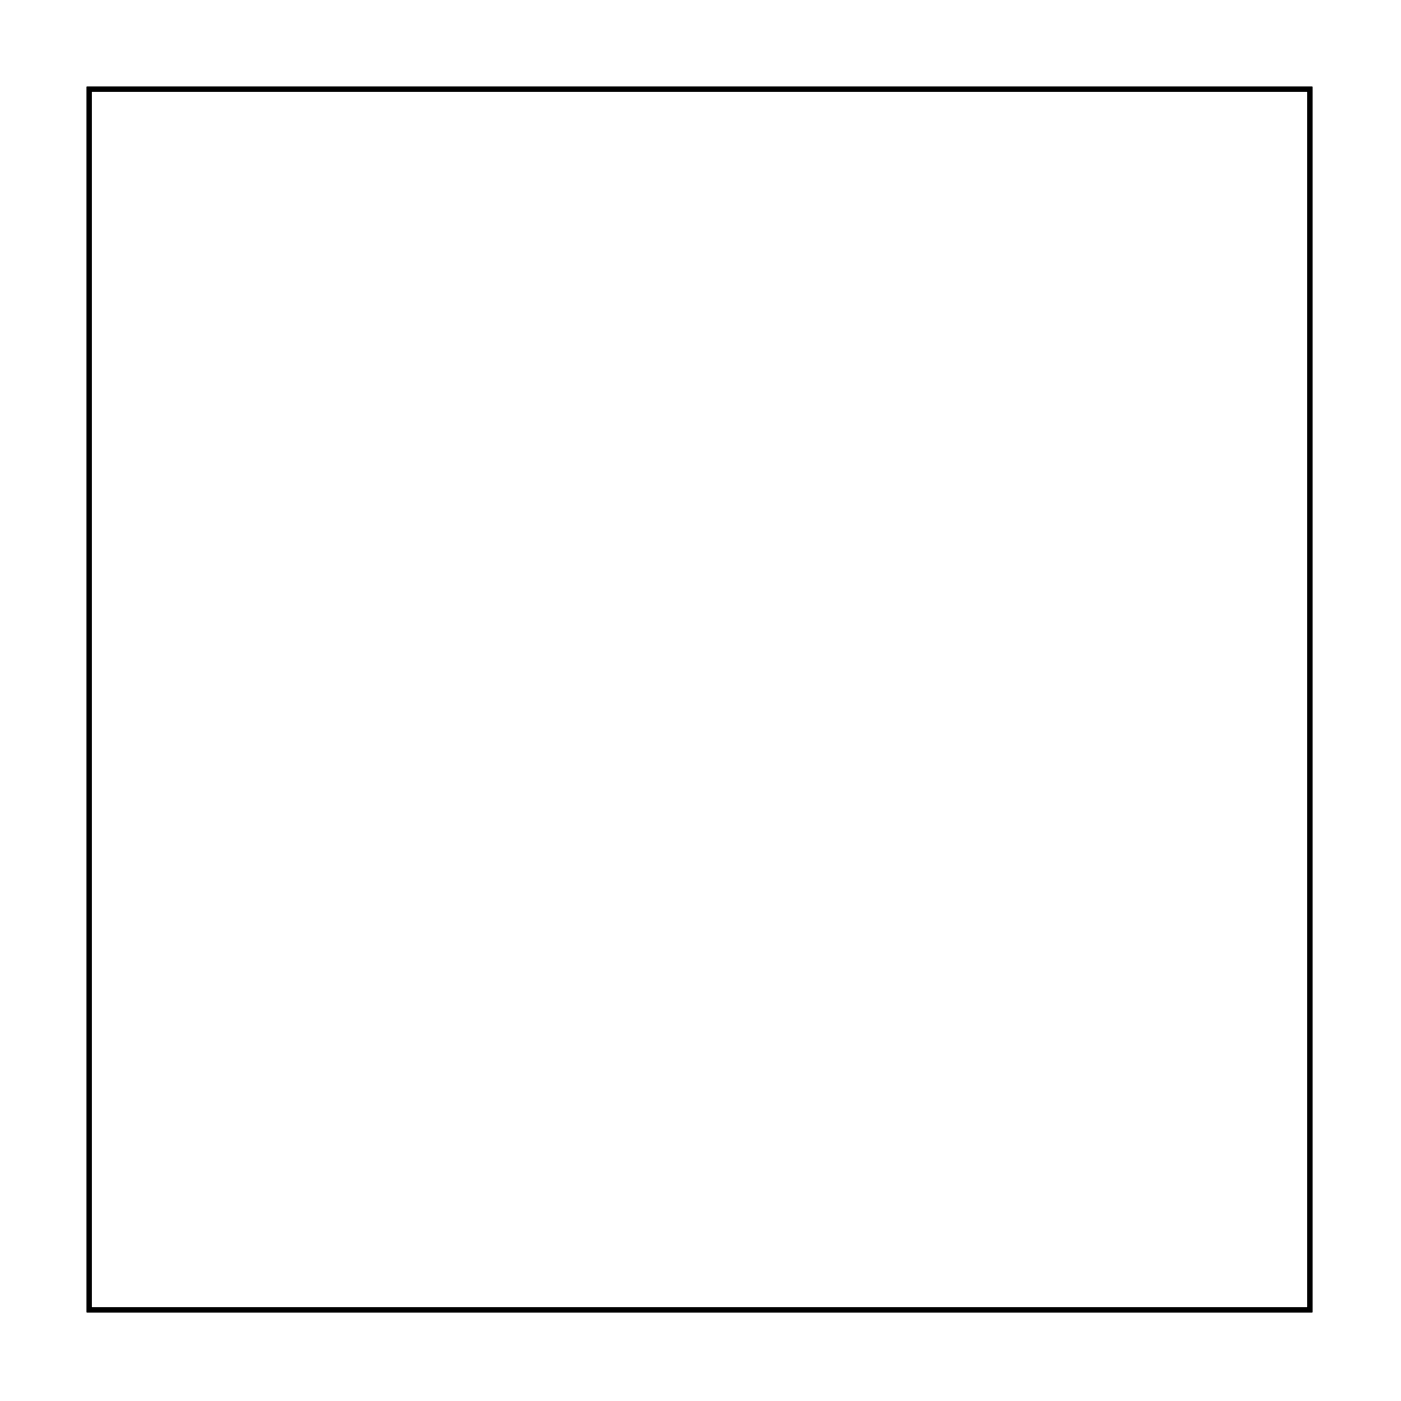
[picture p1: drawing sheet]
<svg xmlns="http://www.w3.org/2000/svg" width="57mm" height="57mm" viewBox="0 0 57 57" stroke-linecap="round" stroke-linejoin="round" font-family="sans-serif">
<path d="M3.6 3.6h49.8v49.8h-49.8z" fill="none" stroke="#000" stroke-width=".2"/>
<path d="M3.6 3.6h49.8v49.8h-49.8z" fill="none" stroke="#000" stroke-width=".04"/>
<circle cx="34.8" cy="42" r=".67" fill="#fff"/>
<circle cx="34.8" cy="42" r=".67" fill="none" stroke="#fff" stroke-width=".69" stroke-linecap="butt"/>
<path d="M34.1 41.3h1.4v1.3h-1.4z" fill="#fff"/>
<path d="M34.1 41.3h1.4v1.3h-1.4z" fill="none" stroke="#fff" stroke-width=".69" stroke-linecap="butt"/>
<circle cx="34.8" cy="39.4" r=".67" fill="#fff"/>
<circle cx="34.8" cy="39.4" r=".67" fill="none" stroke="#fff" stroke-width=".69" stroke-linecap="butt"/>
<circle cx="34.8" cy="36.9" r=".67" fill="#fff"/>
<circle cx="34.8" cy="36.9" r=".67" fill="none" stroke="#fff" stroke-width=".69" stroke-linecap="butt"/>
<circle cx="34.8" cy="34.3" r=".67" fill="#fff"/>
<circle cx="34.8" cy="34.3" r=".67" fill="none" stroke="#fff" stroke-width=".69" stroke-linecap="butt"/>
<circle cx="34.8" cy="31.8" r=".67" fill="#fff"/>
<circle cx="34.8" cy="31.8" r=".67" fill="none" stroke="#fff" stroke-width=".69" stroke-linecap="butt"/>
<circle cx="34.8" cy="29.3" r=".67" fill="#fff"/>
<circle cx="34.8" cy="29.3" r=".67" fill="none" stroke="#fff" stroke-width=".69" stroke-linecap="butt"/>
<circle cx="34.8" cy="26.7" r=".67" fill="#fff"/>
<circle cx="34.8" cy="26.7" r=".67" fill="none" stroke="#fff" stroke-width=".69" stroke-linecap="butt"/>
<circle cx="34.8" cy="24.2" r=".67" fill="#fff"/>
<circle cx="34.8" cy="24.2" r=".67" fill="none" stroke="#fff" stroke-width=".69" stroke-linecap="butt"/>
<circle cx="34.8" cy="21.6" r=".67" fill="#fff"/>
<circle cx="34.8" cy="21.6" r=".67" fill="none" stroke="#fff" stroke-width=".69" stroke-linecap="butt"/>
<circle cx="34.8" cy="19.1" r=".67" fill="#fff"/>
<circle cx="34.8" cy="19.1" r=".67" fill="none" stroke="#fff" stroke-width=".69" stroke-linecap="butt"/>
<circle cx="34.8" cy="16.6" r=".67" fill="#fff"/>
<circle cx="34.8" cy="16.6" r=".67" fill="none" stroke="#fff" stroke-width=".69" stroke-linecap="butt"/>
<circle cx="34.8" cy="14" r=".67" fill="#fff"/>
<circle cx="34.8" cy="14" r=".67" fill="none" stroke="#fff" stroke-width=".69" stroke-linecap="butt"/>
<circle cx="34.8" cy="11.5" r=".67" fill="#fff"/>
<circle cx="34.8" cy="11.5" r=".67" fill="none" stroke="#fff" stroke-width=".69" stroke-linecap="butt"/>
<circle cx="34.8" cy="8.9" r=".67" fill="#fff"/>
<circle cx="34.8" cy="8.9" r=".67" fill="none" stroke="#fff" stroke-width=".69" stroke-linecap="butt"/>
<circle cx="34.8" cy="6.4" r=".67" fill="#fff"/>
<circle cx="34.8" cy="6.4" r=".67" fill="none" stroke="#fff" stroke-width=".69" stroke-linecap="butt"/>
<circle cx="19.5" cy="42" r=".67" fill="#fff"/>
<circle cx="19.5" cy="42" r=".67" fill="none" stroke="#fff" stroke-width=".69" stroke-linecap="butt"/>
<circle cx="19.5" cy="39.4" r=".67" fill="#fff"/>
<circle cx="19.5" cy="39.4" r=".67" fill="none" stroke="#fff" stroke-width=".69" stroke-linecap="butt"/>
<circle cx="19.5" cy="36.9" r=".67" fill="#fff"/>
<circle cx="19.5" cy="36.9" r=".67" fill="none" stroke="#fff" stroke-width=".69" stroke-linecap="butt"/>
<circle cx="19.5" cy="34.3" r=".67" fill="#fff"/>
<circle cx="19.5" cy="34.3" r=".67" fill="none" stroke="#fff" stroke-width=".69" stroke-linecap="butt"/>
<circle cx="19.5" cy="31.8" r=".67" fill="#fff"/>
<circle cx="19.5" cy="31.8" r=".67" fill="none" stroke="#fff" stroke-width=".69" stroke-linecap="butt"/>
<circle cx="19.5" cy="29.3" r=".67" fill="#fff"/>
<circle cx="19.5" cy="29.3" r=".67" fill="none" stroke="#fff" stroke-width=".69" stroke-linecap="butt"/>
<circle cx="19.5" cy="26.7" r=".67" fill="#fff"/>
<circle cx="19.5" cy="26.7" r=".67" fill="none" stroke="#fff" stroke-width=".69" stroke-linecap="butt"/>
<circle cx="19.5" cy="24.2" r=".67" fill="#fff"/>
<circle cx="19.5" cy="24.2" r=".67" fill="none" stroke="#fff" stroke-width=".69" stroke-linecap="butt"/>
<circle cx="19.5" cy="21.6" r=".67" fill="#fff"/>
<circle cx="19.5" cy="21.6" r=".67" fill="none" stroke="#fff" stroke-width=".69" stroke-linecap="butt"/>
<circle cx="19.5" cy="19.1" r=".67" fill="#fff"/>
<circle cx="19.5" cy="19.1" r=".67" fill="none" stroke="#fff" stroke-width=".69" stroke-linecap="butt"/>
<circle cx="19.5" cy="16.6" r=".67" fill="#fff"/>
<circle cx="19.5" cy="16.6" r=".67" fill="none" stroke="#fff" stroke-width=".69" stroke-linecap="butt"/>
<circle cx="19.5" cy="14" r=".67" fill="#fff"/>
<circle cx="19.5" cy="14" r=".67" fill="none" stroke="#fff" stroke-width=".69" stroke-linecap="butt"/>
<circle cx="19.5" cy="11.5" r=".67" fill="#fff"/>
<circle cx="19.5" cy="11.5" r=".67" fill="none" stroke="#fff" stroke-width=".69" stroke-linecap="butt"/>
<circle cx="19.5" cy="8.9" r=".67" fill="#fff"/>
<circle cx="19.5" cy="8.9" r=".67" fill="none" stroke="#fff" stroke-width=".69" stroke-linecap="butt"/>
<circle cx="19.5" cy="6.4" r=".67" fill="#fff"/>
<circle cx="19.5" cy="6.4" r=".67" fill="none" stroke="#fff" stroke-width=".69" stroke-linecap="butt"/>
<path d="M49.2 10.2h1.5v1.6h-1.5z" fill="#fff"/>
<path d="M49.2 10.2h1.5v1.6h-1.5z" fill="none" stroke="#fff" stroke-width=".76" stroke-linecap="butt"/>
<circle cx="49.9" cy="11" r=".76" fill="#fff"/>
<circle cx="49.9" cy="11" r=".76" fill="none" stroke="#fff" stroke-width=".76" stroke-linecap="butt"/>
<circle cx="49.9" cy="8.5" r=".76" fill="#fff"/>
<circle cx="49.9" cy="8.5" r=".76" fill="none" stroke="#fff" stroke-width=".76" stroke-linecap="butt"/>
<path d="M20.9 48.4h1.5v1.6h-1.5z" fill="#fff"/>
<path d="M20.9 48.4h1.5v1.6h-1.5z" fill="none" stroke="#fff" stroke-width=".76" stroke-linecap="butt"/>
<circle cx="21.6" cy="49.2" r=".76" fill="#fff"/>
<circle cx="21.6" cy="49.2" r=".76" fill="none" stroke="#fff" stroke-width=".76" stroke-linecap="butt"/>
<circle cx="24.2" cy="49.2" r=".76" fill="#fff"/>
<circle cx="24.2" cy="49.2" r=".76" fill="none" stroke="#fff" stroke-width=".76" stroke-linecap="butt"/>
<path d="M14.8 48.4h1.5v1.6h-1.5z" fill="#fff"/>
<path d="M14.8 48.4h1.5v1.6h-1.5z" fill="none" stroke="#fff" stroke-width=".76" stroke-linecap="butt"/>
<circle cx="15.6" cy="49.2" r=".76" fill="#fff"/>
<circle cx="15.6" cy="49.2" r=".76" fill="none" stroke="#fff" stroke-width=".76" stroke-linecap="butt"/>
<circle cx="18.1" cy="49.2" r=".76" fill="#fff"/>
<circle cx="18.1" cy="49.2" r=".76" fill="none" stroke="#fff" stroke-width=".76" stroke-linecap="butt"/>
<path d="M8.6 48.4h1.5v1.6h-1.5z" fill="#fff"/>
<path d="M8.6 48.4h1.5v1.6h-1.5z" fill="none" stroke="#fff" stroke-width=".76" stroke-linecap="butt"/>
<circle cx="9.4" cy="49.2" r=".76" fill="#fff"/>
<circle cx="9.4" cy="49.2" r=".76" fill="none" stroke="#fff" stroke-width=".76" stroke-linecap="butt"/>
<circle cx="11.9" cy="49.2" r=".76" fill="#fff"/>
<circle cx="11.9" cy="49.2" r=".76" fill="none" stroke="#fff" stroke-width=".76" stroke-linecap="butt"/>
<path d="M44.3 48.5h1.5v1.5h-1.5z" fill="#fff"/>
<path d="M44.3 48.5h1.5v1.5h-1.5z" fill="none" stroke="#fff" stroke-width=".76" stroke-linecap="butt"/>
<circle cx="45.1" cy="49.3" r=".76" fill="#fff"/>
<circle cx="45.1" cy="49.3" r=".76" fill="none" stroke="#fff" stroke-width=".76" stroke-linecap="butt"/>
<circle cx="47.6" cy="49.3" r=".76" fill="#fff"/>
<circle cx="47.6" cy="49.3" r=".76" fill="none" stroke="#fff" stroke-width=".76" stroke-linecap="butt"/>
<path d="M38.6 48.5h1.5v1.5h-1.5z" fill="#fff"/>
<path d="M38.6 48.5h1.5v1.5h-1.5z" fill="none" stroke="#fff" stroke-width=".76" stroke-linecap="butt"/>
<circle cx="39.3" cy="49.3" r=".76" fill="#fff"/>
<circle cx="39.3" cy="49.3" r=".76" fill="none" stroke="#fff" stroke-width=".76" stroke-linecap="butt"/>
<circle cx="41.9" cy="49.3" r=".76" fill="#fff"/>
<circle cx="41.9" cy="49.3" r=".76" fill="none" stroke="#fff" stroke-width=".76" stroke-linecap="butt"/>
<path d="M32.9 48.5h1.5v1.5h-1.5z" fill="#fff"/>
<path d="M32.9 48.5h1.5v1.5h-1.5z" fill="none" stroke="#fff" stroke-width=".76" stroke-linecap="butt"/>
<circle cx="33.6" cy="49.3" r=".76" fill="#fff"/>
<circle cx="33.6" cy="49.3" r=".76" fill="none" stroke="#fff" stroke-width=".76" stroke-linecap="butt"/>
<circle cx="36.2" cy="49.3" r=".76" fill="#fff"/>
<circle cx="36.2" cy="49.3" r=".76" fill="none" stroke="#fff" stroke-width=".76" stroke-linecap="butt"/>
<path d="M27.1 48.5h1.6v1.5h-1.6z" fill="#fff"/>
<path d="M27.1 48.5h1.6v1.5h-1.6z" fill="none" stroke="#fff" stroke-width=".76" stroke-linecap="butt"/>
<circle cx="27.9" cy="49.3" r=".76" fill="#fff"/>
<circle cx="27.9" cy="49.3" r=".76" fill="none" stroke="#fff" stroke-width=".76" stroke-linecap="butt"/>
<circle cx="30.4" cy="49.3" r=".76" fill="#fff"/>
<circle cx="30.4" cy="49.3" r=".76" fill="none" stroke="#fff" stroke-width=".76" stroke-linecap="butt"/>
<path d="M48.2 19.3h1.5v1.5h-1.5z" fill="#fff"/>
<path d="M48.2 19.3h1.5v1.5h-1.5z" fill="none" stroke="#fff" stroke-width=".76" stroke-linecap="butt"/>
<circle cx="49" cy="20" r=".76" fill="#fff"/>
<circle cx="49" cy="20" r=".76" fill="none" stroke="#fff" stroke-width=".76" stroke-linecap="butt"/>
<circle cx="49" cy="17.5" r=".76" fill="#fff"/>
<circle cx="49" cy="17.5" r=".76" fill="none" stroke="#fff" stroke-width=".76" stroke-linecap="butt"/>
<path d="M48.2 24.9h1.5v1.5h-1.5z" fill="#fff"/>
<path d="M48.2 24.9h1.5v1.5h-1.5z" fill="none" stroke="#fff" stroke-width=".76" stroke-linecap="butt"/>
<circle cx="49" cy="25.7" r=".76" fill="#fff"/>
<circle cx="49" cy="25.7" r=".76" fill="none" stroke="#fff" stroke-width=".76" stroke-linecap="butt"/>
<circle cx="49" cy="23.1" r=".76" fill="#fff"/>
<circle cx="49" cy="23.1" r=".76" fill="none" stroke="#fff" stroke-width=".76" stroke-linecap="butt"/>
<path d="M48.2 30.6h1.5v1.5h-1.5z" fill="#fff"/>
<path d="M48.2 30.6h1.5v1.5h-1.5z" fill="none" stroke="#fff" stroke-width=".76" stroke-linecap="butt"/>
<circle cx="49" cy="31.3" r=".76" fill="#fff"/>
<circle cx="49" cy="31.3" r=".76" fill="none" stroke="#fff" stroke-width=".76" stroke-linecap="butt"/>
<circle cx="49" cy="28.8" r=".76" fill="#fff"/>
<circle cx="49" cy="28.8" r=".76" fill="none" stroke="#fff" stroke-width=".76" stroke-linecap="butt"/>
<path d="M40.7 39.1h1.6v1.6h-1.6z" fill="#fff"/>
<path d="M40.7 39.1h1.6v1.6h-1.6z" fill="none" stroke="#fff" stroke-width=".76" stroke-linecap="butt"/>
<circle cx="41.5" cy="39.9" r=".79" fill="#fff"/>
<circle cx="41.5" cy="39.9" r=".79" fill="none" stroke="#fff" stroke-width=".76" stroke-linecap="butt"/>
<circle cx="44.1" cy="39.9" r=".79" fill="#fff"/>
<circle cx="44.1" cy="39.9" r=".79" fill="none" stroke="#fff" stroke-width=".76" stroke-linecap="butt"/>
<circle cx="46.6" cy="39.9" r=".79" fill="#fff"/>
<circle cx="46.6" cy="39.9" r=".79" fill="none" stroke="#fff" stroke-width=".76" stroke-linecap="butt"/>
<path d="M39.7 26h1.6v1.6h-1.6z" fill="#fff"/>
<path d="M39.7 26h1.6v1.6h-1.6z" fill="none" stroke="#fff" stroke-width=".76" stroke-linecap="butt"/>
<circle cx="40.5" cy="26.8" r=".79" fill="#fff"/>
<circle cx="40.5" cy="26.8" r=".79" fill="none" stroke="#fff" stroke-width=".76" stroke-linecap="butt"/>
<circle cx="40.5" cy="29.3" r=".79" fill="#fff"/>
<circle cx="40.5" cy="29.3" r=".79" fill="none" stroke="#fff" stroke-width=".76" stroke-linecap="butt"/>
<circle cx="40.5" cy="31.9" r=".79" fill="#fff"/>
<circle cx="40.5" cy="31.9" r=".79" fill="none" stroke="#fff" stroke-width=".76" stroke-linecap="butt"/>
<path d="M39.7 15.3h1.6v1.6h-1.6z" fill="#fff"/>
<path d="M39.7 15.3h1.6v1.6h-1.6z" fill="none" stroke="#fff" stroke-width=".76" stroke-linecap="butt"/>
<circle cx="40.5" cy="16.1" r=".79" fill="#fff"/>
<circle cx="40.5" cy="16.1" r=".79" fill="none" stroke="#fff" stroke-width=".76" stroke-linecap="butt"/>
<circle cx="40.5" cy="18.6" r=".79" fill="#fff"/>
<circle cx="40.5" cy="18.6" r=".79" fill="none" stroke="#fff" stroke-width=".76" stroke-linecap="butt"/>
<circle cx="40.5" cy="21.2" r=".79" fill="#fff"/>
<circle cx="40.5" cy="21.2" r=".79" fill="none" stroke="#fff" stroke-width=".76" stroke-linecap="butt"/>
<circle cx="21.8" cy="36.4" r=".7" fill="#fff"/>
<circle cx="21.8" cy="36.4" r=".7" fill="none" stroke="#fff" stroke-width=".76" stroke-linecap="butt"/>
<circle cx="26.9" cy="36.4" r=".7" fill="#fff"/>
<circle cx="26.9" cy="36.4" r=".7" fill="none" stroke="#fff" stroke-width=".76" stroke-linecap="butt"/>
<circle cx="24.1" cy="34.9" r=".7" fill="#fff"/>
<circle cx="24.1" cy="34.9" r=".7" fill="none" stroke="#fff" stroke-width=".76" stroke-linecap="butt"/>
<circle cx="29.2" cy="34.9" r=".7" fill="#fff"/>
<circle cx="29.2" cy="34.9" r=".7" fill="none" stroke="#fff" stroke-width=".76" stroke-linecap="butt"/>
<circle cx="26.2" cy="33.2" r=".7" fill="#fff"/>
<circle cx="26.2" cy="33.2" r=".7" fill="none" stroke="#fff" stroke-width=".76" stroke-linecap="butt"/>
<circle cx="31.2" cy="33.2" r=".7" fill="#fff"/>
<circle cx="31.2" cy="33.2" r=".7" fill="none" stroke="#fff" stroke-width=".76" stroke-linecap="butt"/>
<circle cx="39.6" cy="35.7" r=".7" fill="#fff"/>
<circle cx="39.6" cy="35.7" r=".7" fill="none" stroke="#fff" stroke-width=".76" stroke-linecap="butt"/>
<circle cx="37.1" cy="35.7" r=".7" fill="#fff"/>
<circle cx="37.1" cy="35.7" r=".7" fill="none" stroke="#fff" stroke-width=".76" stroke-linecap="butt"/>
<circle cx="37.6" cy="25.2" r=".7" fill="#fff"/>
<circle cx="37.6" cy="25.2" r=".7" fill="none" stroke="#fff" stroke-width=".76" stroke-linecap="butt"/>
<circle cx="37.6" cy="27.8" r=".7" fill="#fff"/>
<circle cx="37.6" cy="27.8" r=".7" fill="none" stroke="#fff" stroke-width=".76" stroke-linecap="butt"/>
<circle cx="37.4" cy="19.7" r=".7" fill="#fff"/>
<circle cx="37.4" cy="19.7" r=".7" fill="none" stroke="#fff" stroke-width=".76" stroke-linecap="butt"/>
<circle cx="37.4" cy="22.2" r=".7" fill="#fff"/>
<circle cx="37.4" cy="22.2" r=".7" fill="none" stroke="#fff" stroke-width=".76" stroke-linecap="butt"/>
<circle cx="42.2" cy="7.2" r=".59" fill="#fff"/>
<circle cx="42.2" cy="7.2" r=".59" fill="none" stroke="#fff" stroke-width=".73" stroke-linecap="butt"/>
<circle cx="44" cy="9" r=".59" fill="#fff"/>
<circle cx="44" cy="9" r=".59" fill="none" stroke="#fff" stroke-width=".73" stroke-linecap="butt"/>
<path d="M42.9 9l1.1-1.2 1.2 1.2-1.2 1.1zM43.7 9a.35 .35 0 0 0 .7 0 .35 .35 0 0 0-.7 0z" fill="#fff"/>
<g fill="none" stroke="#fff" stroke-width=".25">
<path d="M44 7.8l1.2 1.2-1.2 1.1-1.1-1.1z"/>
<circle cx="44" cy="9" r=".35"/>
</g>
<circle cx="42.3" cy="11.8" r=".59" fill="#fff"/>
<circle cx="42.3" cy="11.8" r=".59" fill="none" stroke="#fff" stroke-width=".73" stroke-linecap="butt"/>
<circle cx="39.7" cy="11.8" r=".59" fill="#fff"/>
<circle cx="39.7" cy="11.8" r=".59" fill="none" stroke="#fff" stroke-width=".73" stroke-linecap="butt"/>
<path d="M9.7 30.1h1.5v1.5h-1.5z" fill="#fff"/>
<path d="M9.7 30.1h1.5v1.5h-1.5z" fill="none" stroke="#fff" stroke-width=".76" stroke-linecap="butt"/>
<circle cx="10.5" cy="30.9" r=".76" fill="#fff"/>
<circle cx="10.5" cy="30.9" r=".76" fill="none" stroke="#fff" stroke-width=".76" stroke-linecap="butt"/>
<circle cx="10.5" cy="33.4" r=".76" fill="#fff"/>
<circle cx="10.5" cy="33.4" r=".76" fill="none" stroke="#fff" stroke-width=".76" stroke-linecap="butt"/>
<path d="M9.7 12.5h1.5v1.5h-1.5z" fill="#fff"/>
<path d="M9.7 12.5h1.5v1.5h-1.5z" fill="none" stroke="#fff" stroke-width=".76" stroke-linecap="butt"/>
<circle cx="10.5" cy="13.2" r=".76" fill="#fff"/>
<circle cx="10.5" cy="13.2" r=".76" fill="none" stroke="#fff" stroke-width=".76" stroke-linecap="butt"/>
<circle cx="10.5" cy="15.8" r=".76" fill="#fff"/>
<circle cx="10.5" cy="15.8" r=".76" fill="none" stroke="#fff" stroke-width=".76" stroke-linecap="butt"/>
<path d="M9.7 24.2h1.5v1.5h-1.5z" fill="#fff"/>
<path d="M9.7 24.2h1.5v1.5h-1.5z" fill="none" stroke="#fff" stroke-width=".76" stroke-linecap="butt"/>
<circle cx="10.5" cy="24.9" r=".76" fill="#fff"/>
<circle cx="10.5" cy="24.9" r=".76" fill="none" stroke="#fff" stroke-width=".76" stroke-linecap="butt"/>
<circle cx="10.5" cy="27.5" r=".76" fill="#fff"/>
<circle cx="10.5" cy="27.5" r=".76" fill="none" stroke="#fff" stroke-width=".76" stroke-linecap="butt"/>
<path d="M9.7 36h1.5v1.6h-1.5z" fill="#fff"/>
<path d="M9.7 36h1.5v1.6h-1.5z" fill="none" stroke="#fff" stroke-width=".76" stroke-linecap="butt"/>
<circle cx="10.5" cy="36.8" r=".76" fill="#fff"/>
<circle cx="10.5" cy="36.8" r=".76" fill="none" stroke="#fff" stroke-width=".76" stroke-linecap="butt"/>
<circle cx="10.5" cy="39.3" r=".76" fill="#fff"/>
<circle cx="10.5" cy="39.3" r=".76" fill="none" stroke="#fff" stroke-width=".76" stroke-linecap="butt"/>
<path d="M9.7 6.7h1.5v1.5h-1.5z" fill="#fff"/>
<path d="M9.7 6.7h1.5v1.5h-1.5z" fill="none" stroke="#fff" stroke-width=".76" stroke-linecap="butt"/>
<circle cx="10.5" cy="7.5" r=".76" fill="#fff"/>
<circle cx="10.5" cy="7.5" r=".76" fill="none" stroke="#fff" stroke-width=".76" stroke-linecap="butt"/>
<circle cx="10.5" cy="10" r=".76" fill="#fff"/>
<circle cx="10.5" cy="10" r=".76" fill="none" stroke="#fff" stroke-width=".76" stroke-linecap="butt"/>
<path d="M9.7 18.3h1.5v1.5h-1.5z" fill="#fff"/>
<path d="M9.7 18.3h1.5v1.5h-1.5z" fill="none" stroke="#fff" stroke-width=".76" stroke-linecap="butt"/>
<circle cx="10.5" cy="19" r=".76" fill="#fff"/>
<circle cx="10.5" cy="19" r=".76" fill="none" stroke="#fff" stroke-width=".76" stroke-linecap="butt"/>
<circle cx="10.5" cy="21.6" r=".76" fill="#fff"/>
<circle cx="10.5" cy="21.6" r=".76" fill="none" stroke="#fff" stroke-width=".76" stroke-linecap="butt"/>
<circle cx="5.8" cy="51.1" r="1.1" fill="#fff"/>
<circle cx="5.8" cy="51.1" r="1.1" fill="none" stroke="#fff" stroke-width=".25"/>
<circle cx="5.6" cy="5.5" r="1.1" fill="#fff"/>
<circle cx="5.6" cy="5.5" r="1.1" fill="none" stroke="#fff" stroke-width=".25"/>
<circle cx="51.5" cy="5.6" r="1.1" fill="#fff"/>
<circle cx="51.5" cy="5.6" r="1.1" fill="none" stroke="#fff" stroke-width=".25"/>
<circle cx="51.4" cy="51.4" r="1.1" fill="#fff"/>
<circle cx="51.4" cy="51.4" r="1.1" fill="none" stroke="#fff" stroke-width=".25"/>
<circle cx="16.1" cy="21.5" r=".7" fill="#fff"/>
<circle cx="16.1" cy="21.5" r=".7" fill="none" stroke="#fff" stroke-width=".76" stroke-linecap="butt"/>
<circle cx="16.1" cy="24.1" r=".7" fill="#fff"/>
<circle cx="16.1" cy="24.1" r=".7" fill="none" stroke="#fff" stroke-width=".76" stroke-linecap="butt"/>
<circle cx="15.8" cy="14.2" r=".7" fill="#fff"/>
<circle cx="15.8" cy="14.2" r=".7" fill="none" stroke="#fff" stroke-width=".76" stroke-linecap="butt"/>
<circle cx="15.8" cy="16.7" r=".7" fill="#fff"/>
<circle cx="15.8" cy="16.7" r=".7" fill="none" stroke="#fff" stroke-width=".76" stroke-linecap="butt"/>
<circle cx="15.9" cy="30.2" r=".7" fill="#fff"/>
<circle cx="15.9" cy="30.2" r=".7" fill="none" stroke="#fff" stroke-width=".76" stroke-linecap="butt"/>
<circle cx="15.9" cy="32.7" r=".7" fill="#fff"/>
<circle cx="15.9" cy="32.7" r=".7" fill="none" stroke="#fff" stroke-width=".76" stroke-linecap="butt"/>
<circle cx="15.9" cy="35.8" r=".7" fill="#fff"/>
<circle cx="15.9" cy="35.8" r=".7" fill="none" stroke="#fff" stroke-width=".76" stroke-linecap="butt"/>
<circle cx="15.9" cy="38.4" r=".7" fill="#fff"/>
<circle cx="15.9" cy="38.4" r=".7" fill="none" stroke="#fff" stroke-width=".76" stroke-linecap="butt"/>
<circle cx="21.2" cy="51.3" r=".35" fill="#fff"/>
<circle cx="21.2" cy="51.3" r=".35" fill="none" stroke="#fff" stroke-width=".55"/>
<circle cx="18.7" cy="51.4" r=".35" fill="#fff"/>
<circle cx="18.7" cy="51.4" r=".35" fill="none" stroke="#fff" stroke-width=".55"/>
<circle cx="47.7" cy="13" r=".35" fill="#fff"/>
<circle cx="47.7" cy="13" r=".35" fill="none" stroke="#fff" stroke-width=".55"/>
<circle cx="37.4" cy="10.5" r=".35" fill="#fff"/>
<circle cx="37.4" cy="10.5" r=".35" fill="none" stroke="#fff" stroke-width=".55"/>
<circle cx="24" cy="42.2" r=".35" fill="#fff"/>
<circle cx="24" cy="42.2" r=".35" fill="none" stroke="#fff" stroke-width=".55"/>
<circle cx="21.5" cy="45.3" r=".35" fill="#fff"/>
<circle cx="21.5" cy="45.3" r=".35" fill="none" stroke="#fff" stroke-width=".55"/>
<circle cx="13" cy="10.5" r=".35" fill="#fff"/>
<circle cx="13" cy="10.5" r=".35" fill="none" stroke="#fff" stroke-width=".55"/>
<circle cx="27.6" cy="44.1" r=".35" fill="#fff"/>
<circle cx="27.6" cy="44.1" r=".35" fill="none" stroke="#fff" stroke-width=".55"/>
<circle cx="29.4" cy="40.4" r=".35" fill="#fff"/>
<circle cx="29.4" cy="40.4" r=".35" fill="none" stroke="#fff" stroke-width=".55"/>
</svg>
